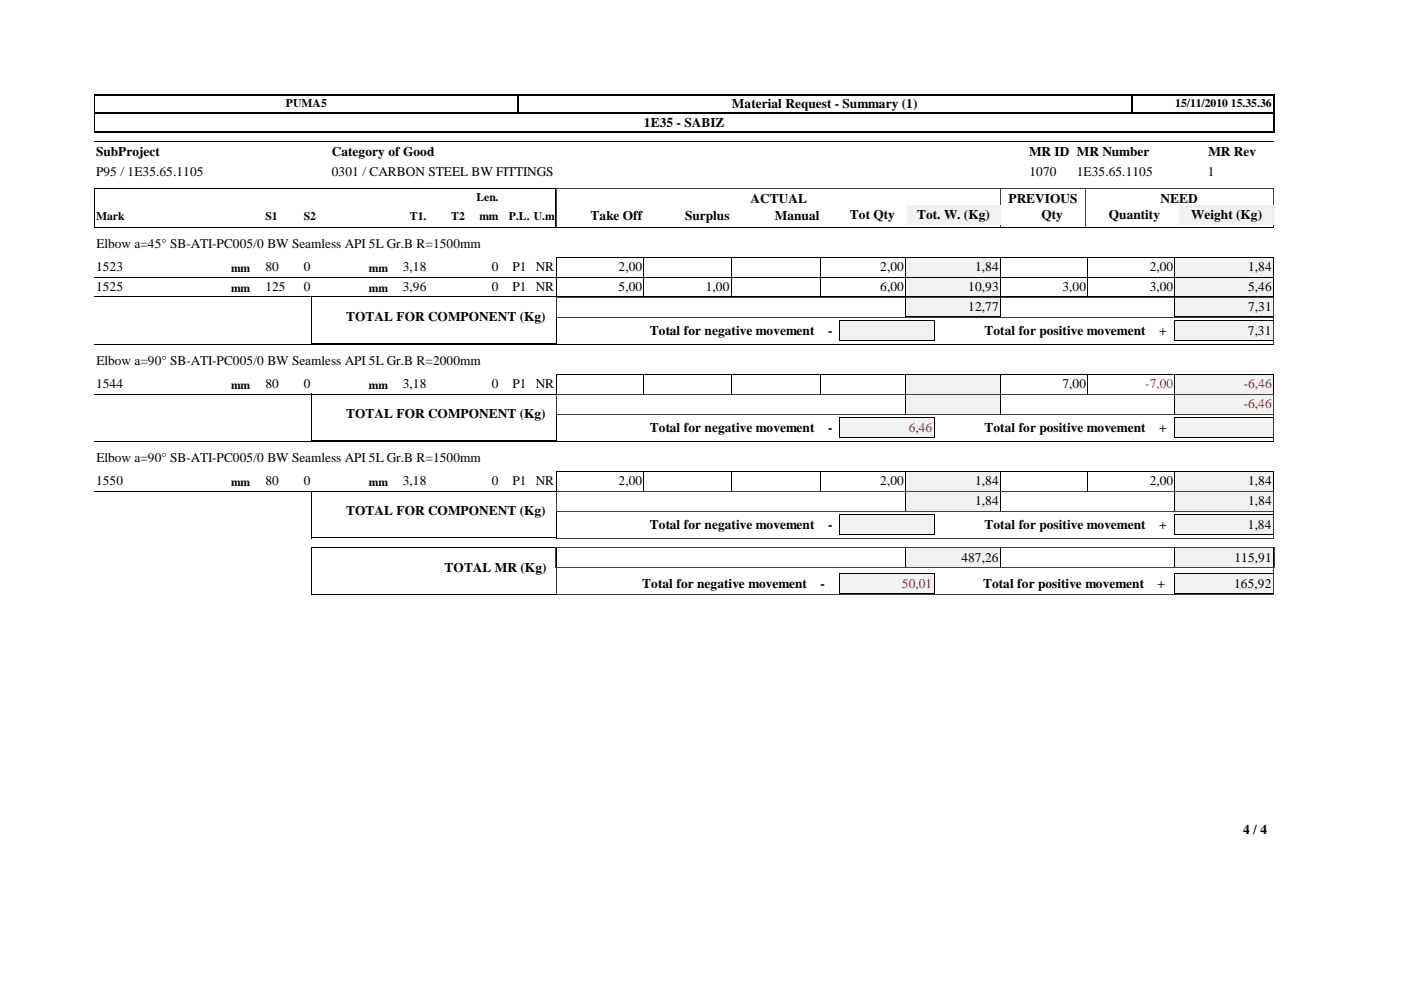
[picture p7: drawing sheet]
<svg xmlns="http://www.w3.org/2000/svg" width="297mm" height="210mm" viewBox="0 0 297 210" stroke-linecap="round" stroke-linejoin="round" font-family="sans-serif">
<defs><g id="words">
<g font-size="2.8">
<text x="155.2" y="22.9">Material Request - Summary (1)</text>
<text x="136.5" y="26.8">1E35 - SABIZ</text>
<text x="20.4" y="33.1">SubProject</text>
<text x="70.4" y="33">Category of Good</text>
<text x="218.2" y="33">MR ID MR Number</text>
<text x="256.2" y="33">MR Rev</text>
<text x="20.4" y="37.3">P95 / 1E35.65.1105</text>
<text x="70.4" y="37.2">0301 / CARBON STEEL BW FITTINGS</text>
<text x="218.3" y="37.2">1070</text>
<text x="228.3" y="37.2">1E35.65.1105</text>
<text x="256.1" y="37.2">1</text>
<text x="125.2" y="46.7">Take Off</text>
<text x="145.2" y="46.7">Surplus</text>
<text x="159.1" y="43">ACTUAL</text>
<text x="164.3" y="46.7">Manual</text>
<text x="180.2" y="46.4">Tot Qty</text>
<text x="194.4" y="46.4">Tot. W. (Kg)</text>
<text x="213.8" y="43">PREVIOUS</text>
<text x="220.8" y="46.4">Qty</text>
<text x="235.1" y="46.4">Quantity</text>
<text x="246.1" y="43">NEED</text>
<text x="252.6" y="46.4">Weight (Kg)</text>
<text x="20.4" y="52.6">Elbow a=45° SB-ATI-PC005/0 BW Seamless API 5L Gr.B R=1500mm</text>
<text x="20.4" y="57.5">1523</text>
<text x="56.3" y="57.5">80</text>
<text x="64.4" y="57.5">0</text>
<text x="85.4" y="57.5">3,18</text>
<text x="104.3" y="57.5">0</text>
<text x="108.7" y="57.5">P1 NR</text>
<text x="131.1" y="57.5">2,00</text>
<text x="186.6" y="57.5">2,00</text>
<text x="206.8" y="57.5">1,84</text>
<text x="243.8" y="57.5">2,00</text>
<text x="264.6" y="57.5">1,84</text>
<text x="20.4" y="61.7">1525</text>
<text x="56.3" y="61.7">125</text>
<text x="64.4" y="61.7">0</text>
<text x="85.4" y="61.7">3,96</text>
<text x="104.3" y="61.7">0</text>
<text x="108.7" y="61.7">P1 NR</text>
<text x="131.1" y="61.7">5,00</text>
<text x="149.6" y="61.7">1,00</text>
<text x="186.6" y="61.7">6,00</text>
<text x="205.3" y="61.7">10,93</text>
<text x="205.3" y="66">12,77</text>
<text x="225.3" y="61.7">3,00</text>
<text x="243.8" y="61.7">3,00</text>
<text x="264.6" y="61.7">5,46</text>
<text x="264.6" y="66">7,31</text>
<text x="73.4" y="68">TOTAL FOR COMPONENT (Kg)</text>
<text x="137.7" y="71">Total for negative movement</text>
<text x="175.6" y="71">-</text>
<text x="208.7" y="71">Total for positive movement</text>
<text x="245.7" y="71">+</text>
<text x="264.5" y="71">7,31</text>
<text x="20.4" y="77.3">Elbow a=90° SB-ATI-PC005/0 BW Seamless API 5L Gr.B R=2000mm</text>
<text x="20.4" y="82.3">1544</text>
<text x="56.3" y="82.3">80</text>
<text x="64.4" y="82.3">0</text>
<text x="85.4" y="82.3">3,18</text>
<text x="104.3" y="82.3">0</text>
<text x="108.7" y="82.3">P1 NR</text>
<text x="225.3" y="82.3">7,00</text>
<text x="73.4" y="88.6">TOTAL FOR COMPONENT (Kg)</text>
<text x="137.7" y="91.6">Total for negative movement</text>
<text x="175.6" y="91.6">-</text>
<text x="208.7" y="91.6">Total for positive movement</text>
<text x="245.7" y="91.6">+</text>
<text x="20.4" y="97.9">Elbow a=90° SB-ATI-PC005/0 BW Seamless API 5L Gr.B R=1500mm</text>
<text x="20.4" y="102.9">1550</text>
<text x="56.3" y="102.9">80</text>
<text x="64.4" y="102.9">0</text>
<text x="85.4" y="102.9">3,18</text>
<text x="104.3" y="102.9">0</text>
<text x="108.7" y="102.9">P1 NR</text>
<text x="131.1" y="102.9">2,00</text>
<text x="186.6" y="102.9">2,00</text>
<text x="206.8" y="102.9">1,84</text>
<text x="206.8" y="107.1">1,84</text>
<text x="243.8" y="102.9">2,00</text>
<text x="264.6" y="102.9">1,84</text>
<text x="264.6" y="107.1">1,84</text>
<text x="73.4" y="109.1">TOTAL FOR COMPONENT (Kg)</text>
<text x="137.7" y="112.2">Total for negative movement</text>
<text x="175.6" y="112.2">-</text>
<text x="208.7" y="112.2">Total for positive movement</text>
<text x="245.7" y="112.2">+</text>
<text x="264.5" y="112.1">1,84</text>
<text x="203.8" y="119.2">487,26</text>
<text x="261.7" y="119.2">115,91</text>
<text x="94.3" y="121.2">TOTAL MR (Kg)</text>
<text x="136.2" y="124.6">Total for negative movement</text>
<text x="174" y="124.6">-</text>
<text x="208.4" y="124.6">Total for positive movement</text>
<text x="245.4" y="124.6">+</text>
<text x="261.7" y="124.6">165,92</text>
<text x="263.6" y="176.9">4 / 4</text>
</g>
<g font-size="2.8" fill="#f00">
<text x="242.8" y="82.3">-7,00</text>
<text x="263.7" y="82.3">-6,46</text>
<text x="263.7" y="86.5">-6,46</text>
<text x="192.7" y="91.6">6,46</text>
<text x="191.2" y="124.6">50,01</text>
</g>
<g font-size="2.5">
<text x="60.6" y="22.6">PUMA5</text>
<text x="249.2" y="22.6">15/11/2010 15.35.36</text>
<text x="20.4" y="46.7">Mark</text>
<text x="56.3" y="46.7">S1</text>
<text x="64.4" y="46.7">S2</text>
<text x="86.9" y="46.7">T1.</text>
<text x="95.7" y="46.7">T2</text>
<text x="101" y="42.7">Len.</text>
<text x="101.6" y="46.7">mm</text>
<text x="107.9" y="46.7">P.L. U.m</text>
<text x="49" y="57.7">mm</text>
<text x="78.2" y="57.7">mm</text>
<text x="49" y="62">mm</text>
<text x="78.2" y="62">mm</text>
<text x="49" y="82.5">mm</text>
<text x="78.2" y="82.5">mm</text>
<text x="49" y="103.1">mm</text>
<text x="78.2" y="103.1">mm</text>
</g>
</g></defs>
<path d="M270.1 20v4.1M20 20.1h250.3M20 24h250.3M20 27.9h250.3" fill="none" stroke="#000" stroke-width=".25"/>
<path d="M239.9 20v4.1" fill="none" stroke="#000" stroke-width=".38"/>
<path d="M109.9 20v4.1" fill="none" stroke="#000" stroke-width=".34"/>
<path d="M20.1 20v8M20 30h250M20 39.9h97.9M20 39.9v8.3l97.9 .1v-8.4" fill="none" stroke="#000" stroke-width=".21"/>
<path d="M20 24h250.3M270.1 23.9v4.1" fill="none" stroke="#000" stroke-width=".3"/>
<path d="M118 39.9h152M118 39.9v8.3h152M212.1 39.9v8.4M212.2 39.9v8.4M230.1 39.9v8.4M270 39.9v8.4" fill="none" stroke="#404040" stroke-width=".21"/>
<path d="M99.6 43.9h6.4v3.8h-6.4z" fill="#fff"/>
<g fill="#f1f1f1">
<path d="M192.3 43.4h19.8v4.2h-19.8z"/>
<path d="M250 43.4h20.2v4.2h-20.2z"/>
</g>
<path d="M20 48.3h250M20 58.7h172.1M136.5 54.5v4.3M155 54.5v4.3M174.1 54.5v4.3M192 54.5v4.3M192.1 54.5h-74.1v4.3M212.1 54.5h37v4.3M212.1 58.7h37M212.1 54.5v4.3M230.6 54.5v4.3" fill="none" stroke="#000" stroke-width=".21"/>
<path d="M192.1 54.5h20v4.2h-20z" fill="#f1f1f1"/>
<path d="M192 58.7h20.1M192 58.8v-4.3h20.1v4.3" fill="none" stroke="#000" stroke-width=".21"/>
<path d="M249.1 54.5h20.9v4.2h-20.9z" fill="#f1f1f1"/>
<path d="M136.5 58.7v4.3M155 58.7v4.3M174.1 58.7v4.3M192 58.7v4.3M192.1 58.7h-74.1v4.3M212.1 58.7h57.9M212.1 58.7v4.3M230.6 58.7v4.3M249.1 54.5h20.9M249.1 54.5v8.5h-37M270 54.5v4.3M20 63h172.1" fill="none" stroke="#000" stroke-width=".21"/>
<path d="M192.1 58.7h20v4.2h-20z" fill="#f1f1f1"/>
<path d="M192 58.7h20.1v4.3h-20.1z" fill="none" stroke="#000" stroke-width=".21"/>
<path d="M249.1 58.7h20.9v4.2h-20.9z" fill="#f1f1f1"/>
<path d="M249.1 58.7h20.9M249.1 58.7v4.3M270 58.7v4.3M249.1 63h20.9" fill="none" stroke="#000" stroke-width=".21"/>
<path d="M192.1 62.9h20v4.3h-20z" fill="#f1f1f1"/>
<path d="M192 63h20.1v4.2h-20.1z" fill="none" stroke="#000" stroke-width=".21"/>
<path d="M249.1 62.9h20.9v4.3h-20.9z" fill="#f1f1f1"/>
<path d="M249.1 63h20.9M249.1 67.2h20.9M249.1 62.9v4.3M270 62.9v4.3" fill="none" stroke="#000" stroke-width=".21"/>
<path d="M249.1 68h20.8v4.2h-20.8z" fill="#f1f1f1"/>
<path d="M249 72.2h21M249.1 72.2l-.1-4.2h21l-.1 4.2" fill="none" stroke="#000" stroke-width=".21"/>
<path d="M178 68h20v4.2h-20z" fill="#f1f1f1"/>
<g fill="none" stroke="#000" stroke-width=".21">
<path d="M20 73h250M66 63h52.1l-.1 9.9h-52zM136.5 79.3v4.3M155 79.3v4.3M174.1 79.3v4.3M177.9 72.2h20.2M177.9 72.2v-4.2h20.2v4.2M192 79.3v4.3M192.1 79.3h-74.1v4.3M212.1 79.3h37v4.3M212.1 79.3v4.3M230.6 79.3v4.3"/>
<path d="M20 83.5h172.1M212.1 83.5h37"/>
</g>
<path d="M118 67.3h152.1v5.8M118 63.1h152.1M118 63v4.3M118 73h152.1M118 67.3v5.8M270.1 63v4.3" fill="none" stroke="#404040" stroke-width=".21"/>
<path d="M192.1 79.3h20v4.2h-20z" fill="#f1f1f1"/>
<path d="M192 83.5h20.1M192 83.6v-4.3h20.1v4.3" fill="none" stroke="#000" stroke-width=".21"/>
<path d="M249.1 79.3h20.9v4.2h-20.9z" fill="#f1f1f1"/>
<path d="M249.1 79.3h20.9M249.1 79.3v4.3M270 79.3v4.3M249.1 83.5h20.9" fill="none" stroke="#000" stroke-width=".21"/>
<path d="M192.1 83.5h20v4.3h-20z" fill="#f1f1f1"/>
<path d="M192 83.5h20.1v4.3h-20.1z" fill="none" stroke="#000" stroke-width=".21"/>
<path d="M249.1 83.5h20.9v4.3h-20.9z" fill="#f1f1f1"/>
<path d="M249.1 83.5h20.9M249.1 87.8h20.9M249.1 83.5v4.3M270 83.5v4.3" fill="none" stroke="#000" stroke-width=".21"/>
<path d="M249.1 88.6h20.8v4.2h-20.8z" fill="#f1f1f1"/>
<path d="M249 92.8h21M249.1 92.8l-.1-4.3h21l-.1 4.3" fill="none" stroke="#000" stroke-width=".21"/>
<path d="M178 88.6h20v4.2h-20z" fill="#f1f1f1"/>
<g fill="none" stroke="#000" stroke-width=".21">
<path d="M20 93.6h250M66 83.5h52.1l-.1 10h-52zM136.5 99.9v4.2M155 99.9v4.2M174.1 99.9v4.2M177.9 92.8h20.2M177.9 92.8v-4.3h20.2v4.3M192 99.9v4.2M192.1 99.9h-74.1v4.2M212.1 99.9h37v4.2M212.1 99.9v4.2M230.6 99.9v4.2"/>
<path d="M20 104.1h172.1M212.1 104.1h37"/>
</g>
<path d="M118 83.6h152.1M118 83.6v4.3h152.1M118 93.6h152.1M118 87.8v5.8M270.1 83.6v4.3M270.1 87.8v5.8" fill="none" stroke="#404040" stroke-width=".21"/>
<path d="M192.1 99.9h20v4.2h-20z" fill="#f1f1f1"/>
<path d="M192 104.1h20.1M192 104.1v-4.2h20.1v4.2" fill="none" stroke="#000" stroke-width=".21"/>
<path d="M249.1 99.9h20.9v4.2h-20.9z" fill="#f1f1f1"/>
<path d="M249.1 99.9h20.9M249.1 99.9v4.2M270 99.9v4.2M249.1 104.1h20.9" fill="none" stroke="#000" stroke-width=".21"/>
<path d="M192.1 104.1h20v4.2h-20z" fill="#f1f1f1"/>
<path d="M192 108.4h20.1M192 108.4v-4.3h20.1v4.3" fill="none" stroke="#000" stroke-width=".21"/>
<path d="M249.1 104.1h20.9v4.2h-20.9z" fill="#f1f1f1"/>
<path d="M249.1 104.1h20.9M249.1 108.4h20.9M249.1 104.1v4.3M270 104.1v4.3" fill="none" stroke="#000" stroke-width=".21"/>
<path d="M249.1 109.1h20.8v4.2h-20.8z" fill="#f1f1f1"/>
<path d="M249 109.1h21M249 113.3h21M249.1 109.1v4.3M269.9 109.1v4.3" fill="none" stroke="#000" stroke-width=".21"/>
<path d="M178 109.1h20v4.2h-20z" fill="#f1f1f1"/>
<path d="M66 104.1h52.1l-.1 10h-52zM177.9 109.1h20.2M177.9 113.3h20.2M177.9 109.1v4.3M198.1 109.1v4.3" fill="none" stroke="#000" stroke-width=".21"/>
<path d="M118 114.2h152.1M118 108.4v5.8M270.1 108.4v5.8M270.1 108.4h-152.1v-4.2h152.1v4.3" fill="none" stroke="#404040" stroke-width=".21"/>
<path d="M192.1 116.2h20v4.2h-20z" fill="#f1f1f1"/>
<path d="M192 116.2h20.1v4.2h-20.1z" fill="none" stroke="#000" stroke-width=".21"/>
<path d="M249.1 116.2h20.9v4.2h-20.9z" fill="#f1f1f1"/>
<path d="M249.1 116.2h20.9M249.1 116.2v4.2M270 116.2v4.2M249.1 120.4h20.9" fill="none" stroke="#000" stroke-width=".21"/>
<path d="M249.1 121.6h20.8v4.2h-20.8z" fill="#f1f1f1"/>
<path d="M249 121.6h21l-.1 4.3-20.9-.1z" fill="none" stroke="#000" stroke-width=".21"/>
<path d="M178 121.6h20v4.2h-20z" fill="#f1f1f1"/>
<path d="M66 116.2h52.1l-.1 10-52-.1zM177.9 121.6h20.2v4.3l-20.2-.1z" fill="none" stroke="#000" stroke-width=".21"/>
<path d="M117.9 116.2h152.3M117.9 116.2v4.2M270.2 116.2v4.2M117.9 120.4h152.3M118 120.4v5.7l152.1 .1v-5.8" fill="none" stroke="#404040" stroke-width=".21"/>
<use href="#words"/>
</svg>
